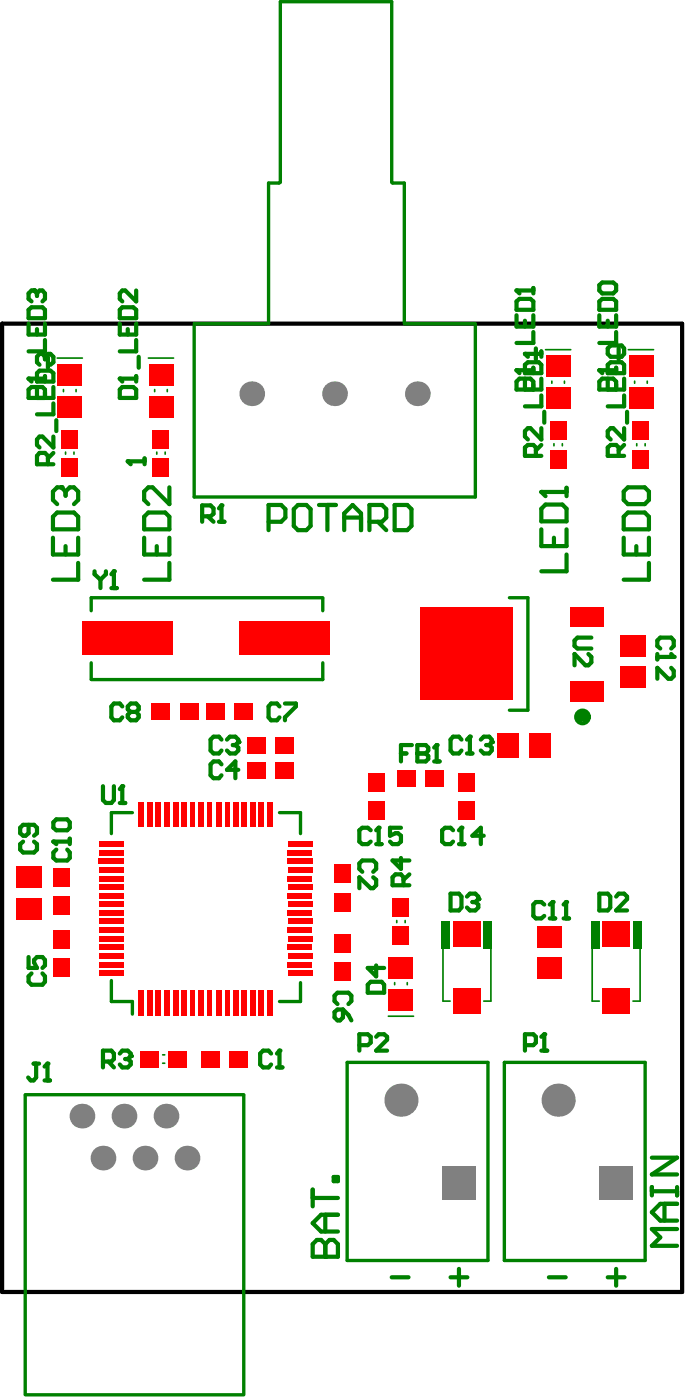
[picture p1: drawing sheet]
<svg xmlns="http://www.w3.org/2000/svg" width="138mm" height="282mm" viewBox="0 0 138 282" stroke-linecap="round" stroke-linejoin="round" font-family="sans-serif">
<path d="M.4 65.2h136.8v194.9h-136.8z" fill="none" stroke="#000" stroke-width=".85"/>
<g fill="#008000">
<path d="M88.8 185.5h1.7v5.5h-1.7z"/>
<path d="M118.8 185.5h1.7v5.5h-1.7z"/>
<path d="M127.3 185.5h1.7v5.5h-1.7z"/>
<path d="M97.3 185.5h1.7v5.5h-1.7z"/>
</g>
<g fill="none" stroke="#008000" stroke-width=".34">
<path d="M11.5 72.1h5.1M12.8 78.4v.5M15.3 78.4v.5M29.8 72.1h5.1M31.1 78.4v.5M33.6 78.4v.5M109.7 70.4h5.1M111 76.7v.5M113.5 76.7v.5M126.3 70.4h5.1M127.6 76.7v.5M130.1 76.7v.5"/>
<path d="M13.2 91v.4M14.9 91v.4M31.5 91v.4M33.2 91v.4M111.4 89.3v.5M113.1 89.3v.5M128 89.3v.5M129.7 89.3v.5M79.4 197.8v.5M79.8 185.3v.5M81.5 185.3v.5M81.9 197.8v.5"/>
<path d="M89.1 186.3v15.3h1.4M98.7 185.9v15.7h-1.4M119.1 186.3v15.3h1.4M128.7 185.9v15.7h-1.4M32.7 212.4h.4M32.7 214.1h.4M78.1 204.6h5.1"/>
</g>
<g fill="none" stroke="#008000" stroke-width=".68">
<path d="M54 65.2v-28.3h2.1l.3-.2v-36.4h22.4v36.4l.1 .2h2.4v28.3M81.3 64.9l.2 .3h14.1v34.9h-56.6v-34.9h14.7M18.3 133.4v3.3M64.9 120.3h-46.6v2.7M64.9 120.4v2.6M64.9 133.4v3.4h-46.6M102.4 120.3h3.7v22.7h-3.7M26.6 163.6h-4.2v4.2M56.2 163.6h4.2v4.2M22.4 197.4v4.2h4.2v2.6M60.4 197.8v3.8h-4.2M69.8 213.9h28.3v39.9h-28.3z"/>
<path d="M101.4 213.9h28.3v39.9h-28.3zM5.1 220.5v60.2M5.1 220.4h43.9M49 220.5v60.2M5.1 280.8h43.9"/>
</g>
<path d="M115.9 143.5h2.5v1.7h-2.5z" fill-rule="evenodd" fill="#008000"/>
<path d="M25.7 92.9h3.4M29.1 92.3v1.2" fill="none" stroke="#008000" stroke-width=".85"/>
<circle cx="25.7" cy="92.9" r=".42" fill="#008000"/>
<path d="M25.7 92.9l.6 .6M54.5 212.1l-.5-.6h-1.1l-.6 .6v2.2l.6 .6h1.1l.5-.6M55.7 214.9h1.1M56.2 211.5v3.4" fill="none" stroke="#008000" stroke-width=".85"/>
<circle cx="56.2" cy="211.5" r=".42" fill="#008000"/>
<path d="M5.7 78.4l.6-.5h2.2l.5 .5v1.7h-3.3zM5.7 76.2h3.3M9 75.7v1.1M5.7 192.7v2.2h1.7l-.6-1.1v-.5l.6-.6h1.1l.5 .6v1.1l-.5 .5M6.3 196l-.6 .6v1.1l.6 .6h2.2l.5-.6v-1.1l-.5-.6M73.9 198.3l.6-.6h2.2l.5 .6v1.6h-3.3zM75.6 194.4v2.2l-1.7-1.7h3.3M56.2 211.5l-.5 .6" fill="none" stroke="#008000" stroke-width=".85"/>
<circle cx="5.7" cy="76.2" r=".42" fill="#008000"/>
<path d="M6.8 58.5h-.5l-.6 .6v1.1l.6 .5M5.7 76.2l.6 .6M5.7 62.4l.6-.5h2.2l.5 .5v1.7h-3.3zM5.7 65.2v2.2h3.3v-2.2M7.4 66.3v1.1M9 68.5v2.2h-3.3M9.6 71.8v2.2" fill="none" stroke="#008000" stroke-width=".85"/>
<circle cx="6.8" cy="58.5" r=".42" fill="#008000"/>
<path d="M6.8 58.5l.6 .6M7.4 59.1v.5M7.4 59.1l.5-.6h.6l.5 .6v1.1l-.5 .5M120.5 76.8l.6-.6h2.2l.6 .6v1.6h-3.4zM120.5 74.5h3.4M123.9 74v1.1M72.8 175.5l-.5-.6v-1.1l.5-.6h2.2l.6 .6v1.1l-.6 .6M75 176.6l.6 .5v1.1l-.6 .6h-.5l-2.2-2.2v2.2" fill="none" stroke="#008000" stroke-width=".85"/>
<circle cx="120.5" cy="74.5" r=".42" fill="#008000"/>
<path d="M120.5 57.4l.6-.5h2.2l.6 .5v1.1l-.6 .6h-2.2l-.6-.6zM120.5 74.5l.6 .6M120.5 60.7l.6-.5h2.2l.6 .5v1.7h-3.4zM120.5 63.5v2.3h3.4v-2.3M122.2 64.6v1.2M123.9 66.9v2.1h-3.4M124.4 70.1v2.2M20.7 213.7h1.7l.5-.5v-1.1l-.5-.6h-1.7v3.4M21.8 213.7l1.1 1.2M24.1 212.1l.5-.6h1.1l.6 .6v.5" fill="none" stroke="#008000" stroke-width=".85"/>
<circle cx="26.3" cy="212.6" r=".42" fill="#008000"/>
<path d="M6.8 214.1h1.1M7.3 214.1v2.8l-.5 .6h-.6l-.5-.6M9 217.5h1.1M9.5 214.1v3.4M25.2 213.2h.5M25.7 213.2l.6 .5v.6l-.6 .6h-1.1l-.5-.6M26.3 212.6l-.6 .6" fill="none" stroke="#008000" stroke-width=".85"/>
<circle cx="9.5" cy="214.1" r=".42" fill="#008000"/>
<path d="M20.7 158.3v2.8l.6 .6h1.1l.5-.6v-2.8M24.6 158.3v3.4M24.1 161.7h1.1M9.5 214.1l-.5 .6" fill="none" stroke="#008000" stroke-width=".85"/>
<circle cx="24.6" cy="158.3" r=".42" fill="#008000"/>
<path d="M24.6 158.3l-.5 .6M4.6 169.4l-.5 .6v1.1l.5 .5h2.2l.6-.5v-1.1l-.6-.6M5.7 166.1v1.7l-.5 .5h-.6l-.5-.5v-1.1l.5-.6h2.2l.6 .6v1.1l-.6 .5M10.7 169.4h3.3M11.3 171.1l-.6 .5v1.1l.6 .5h2.2l.5-.5v-1.1l-.5-.5M14 168.9v1.1" fill="none" stroke="#008000" stroke-width=".85"/>
<circle cx="10.7" cy="169.4" r=".42" fill="#008000"/>
<path d="M19 115v.6l1.2 1.1M20.2 116.7v1.7M21.3 115v.6l-1.1 1.1M22.4 118.4h1.1M22.9 115v3.4M10.7 169.4l.6 .6M11.3 165h2.2l.5 .6v1.1l-.5 .5h-2.2l-.6-.5v-1.1z" fill="none" stroke="#008000" stroke-width=".85"/>
<circle cx="22.9" cy="115" r=".42" fill="#008000"/>
<path d="M22.9 115l-.5 .6M40.6 104h1.7l.6-.6v-1.1l-.6-.5h-1.7v3.3M41.7 104l1.2 1.1M44 105.1h1.1M44.5 101.8v3.3M44.5 153.9l-.5-.6h-1.1l-.6 .6v2.2l.6 .6h1.1l.5-.6M47.9 155h-2.3l1.7-1.7v3.4" fill="none" stroke="#008000" stroke-width=".85"/>
<circle cx="44.5" cy="101.8" r=".42" fill="#008000"/>
<path d="M44.5 101.8l-.5 .5M62.9 253h5v-2.5l-.8-.9h-.8l-.9 .9v2.5" fill="none" stroke="#008000" stroke-width=".85"/>
<circle cx="65.4" cy="253" r=".42" fill="#008000"/>
<path d="M74.5 167.2l-.6-.5h-1.1l-.5 .5v2.2l.5 .6h1.1l.6-.6M75.6 170h1.1M76.1 166.7v3.3M72.3 210.4h1.6l.6-.5v-1.2l-.6-.5h-1.6v3.3M75.6 208.7l.5-.5h1.1l.6 .5v.6l-2.2 2.2h2.2M62.9 239.5v3.4M67.1 237h.8v.8h-.8zM62.9 253v-2.5l.8-.9h.9l.8 .9v2.5M62.9 241.2h5M65.4 244.6v3.4M67.9 244.6h-3.3l-1.7 1.7 1.7 1.7h3.3" fill="none" stroke="#008000" stroke-width=".85"/>
<circle cx="76.1" cy="166.7" r=".42" fill="#008000"/>
<path d="M76.1 166.7l-.5 .5M80.6 166.7h-2.2v1.6l1.1-.5h.5l.6 .5v1.1l-.6 .6h-1.1l-.5-.6M90.6 179.9h1.7l.5 .6v2.2l-.5 .6h-1.7zM93.9 180.5l.6-.6h1.1l.6 .6v.5M90.6 257.2h3.4M92.3 255.5v3.4" fill="none" stroke="#008000" stroke-width=".85"/>
<circle cx="96.2" cy="181" r=".42" fill="#008000"/>
<path d="M91.1 167.2l-.5-.5h-1.1l-.6 .5v2.2l.6 .6h1.1l.5-.6M92.3 170h1.1M92.8 166.7v3.3M95 181.6h.6M95.6 181.6l.6 .5v.6l-.6 .6h-1.1l-.6-.6M96.2 181l-.6 .6" fill="none" stroke="#008000" stroke-width=".85"/>
<circle cx="92.8" cy="166.7" r=".42" fill="#008000"/>
<g fill="none" stroke="#008000" stroke-width=".85">
<path d="M7.4 77.9v2.2h3.3v-2.2M7.9 74.6h2.2l.6 .5v1.7h-3.3v-1.7zM8.5 71.2h-.6l-.5 .6v1.1l.5 .5M9 79v1.1M9.6 93.5v-1.7l-.6-.6h-1.1l-.5 .6v1.7h3.3M10.7 87.9v2.2l-2.2-2.2h-.6l-.5 .6v1.1l.5 .5M10.7 91.2l-1.1 1.1M10.7 81.2v2.2h-3.3M11.3 84.6v2.2M118.3 131.7l.6 .6v1.1l-.6 .6h-.6l-2.2-2.3v2.3M118.9 128.4h-2.8l-.6 .6v1.1l.6 .5h2.8M92.8 166.7l-.5 .5"/>
<path d="M97.3 168.3h-2.3l1.7-1.6v3.3M120.5 179.9h1.7l.5 .6v2.2l-.5 .6h-1.7zM123.9 180.5l.5-.6h1.1l.6 .6v.5l-2.2 2.3h2.2M110.4 257.2h3.3M122.2 257.2h3.4M123.9 255.5v3.4"/>
</g>
<circle cx="8.5" cy="71.2" r=".42" fill="#008000"/>
<path d="M8.5 71.2l.5 .6M9 71.8v.5M9 71.8l.6-.6h.5l.6 .6v1.1l-.6 .5M44.5 148.9l-.5-.6h-1.1l-.6 .6v2.2l.6 .6h1.1l.5-.6M45.6 148.9l.6-.6h1.1l.6 .6v.5" fill="none" stroke="#008000" stroke-width=".85"/>
<circle cx="47.9" cy="149.4" r=".42" fill="#008000"/>
<path d="M46.8 150h.5M47.3 150l.6 .5v.6l-.6 .6h-1.1l-.6-.6M47.9 149.4l-.6 .6M92.8 148.9l-.5-.6h-1.2l-.5 .6v2.2l.5 .6h1.2l.5-.6M93.9 151.7h1.1M94.5 148.3v3.4M67.3 203.8l.6-.6h1.1v1.7l-.6 .5h-.5l-.6-.5zM67.9 202.1l-.6-.5v-1.1l.6-.6h2.2l.5 .6v1.1l-.5 .5M69 203.2l1.1 1.1 .5 1.1" fill="none" stroke="#008000" stroke-width=".85"/>
<circle cx="94.5" cy="148.3" r=".42" fill="#008000"/>
<path d="M94.5 148.3l-.6 .6M96.7 148.9l.6-.6h1.1l.5 .6v.5" fill="none" stroke="#008000" stroke-width=".85"/>
<circle cx="98.9" cy="149.4" r=".42" fill="#008000"/>
<g fill="none" stroke="#008000" stroke-width=".85">
<path d="M122.2 70.1l.6-.5h2.2l.5 .5v1.1l-.5 .6h-2.2l-.6-.6zM122.2 73.4l.6-.5h2.2l.5 .5v1.7h-3.3zM122.2 76.2v2.2h3.3v-2.2M123.9 77.3v1.1M125.5 79.6v2.2h-3.3M12.3 98.1h-.8l-.9 .9v1.7l.9 .8M124.4 91.8v-1.7l-.5-.5h-1.1l-.6 .5v1.7h3.3M125.5 86.2v2.3l-2.2-2.3h-.5l-.6 .6v1.1l.6 .6M125.5 89.6l-1.1 1.1M126.1 82.9v2.2M10.6 104l.9-.8h3.4l.8 .8v2.6h-5.1zM10.6 108.3v3.3h5.1v-3.3"/>
<path d="M13.2 110v1.6M15.7 113.3v3.4h-5.1M97.8 150h.6M98.4 150l.5 .5v.6l-.5 .6h-1.1l-.6-.6M98.9 149.4l-.5 .6"/>
</g>
<circle cx="12.3" cy="98.1" r=".42" fill="#008000"/>
<g fill="none" stroke="#008000" stroke-width=".85">
<path d="M12.3 98.1l.9 .9M13.2 99v.8M13.2 99l.8-.9h.9l.8 .9v1.7l-.8 .8M34.1 98.1v3.4l-3.4-3.4h-.9l-.8 .9v1.7l.8 .8M126.3 98.1h3.3l.9 .9v1.7l-.9 .8h-3.3l-.9-.8v-1.7zM29 104l.8-.8h3.4l.9 .8v2.6h-5.1zM29 108.3v3.3h5.1v-3.3M31.5 110v1.6M34.1 113.3v3.4h-5.1M125.4 108.3v3.3h5.1v-3.3M125.4 104l.9-.8h3.3l.9 .8v2.6h-5.1zM127.9 110v1.6"/>
<path d="M130.5 113.3v3.4h-5.1M80.6 151.7h1.1M82.8 150h-2.2v3.3M83.9 150v3.3h1.7l.5-.5v-.6l-.5-.5h-1.7"/>
</g>
<circle cx="83.9" cy="151.7" r=".42" fill="#008000"/>
<path d="M83.9 150h1.7l.5 .5v.6l-.5 .6h-1.7M87.3 153.3h1.1M87.8 150v3.3" fill="none" stroke="#008000" stroke-width=".85"/>
<circle cx="87.8" cy="150" r=".42" fill="#008000"/>
<path d="M24.6 142.2l-.5-.6h-1.2l-.5 .6v2.2l.5 .6h1.2l.5-.6M26.3 143.3l-.6-.5v-.6l.6-.6h1.1l.5 .6v.6l-.5 .5M26.3 143.3l-.6 .6v.5l.6 .6h1.1l.5-.6v-.5l-.5-.6M26.3 143.3h1.1M87.8 150l-.5 .5M105.6 210.4h1.6l.5-.5v-1.2l-.5-.5h-1.6v3.3M108.8 211.5h1.2M109.4 208.2v3.3M78.8 257.2h3.3" fill="none" stroke="#008000" stroke-width=".85"/>
<circle cx="109.4" cy="208.2" r=".42" fill="#008000"/>
<path d="M109.4 182.1l-.6-.5h-1.1l-.5 .5v2.3l.5 .5h1.1l.6-.5M110.5 184.9h1.1M111.1 181.6v3.3M109.4 208.2l-.6 .5" fill="none" stroke="#008000" stroke-width=".85"/>
<circle cx="111.1" cy="181.6" r=".42" fill="#008000"/>
<path d="M111.1 181.6l-.6 .5M113.3 184.9h1.1M113.8 181.6v3.3" fill="none" stroke="#008000" stroke-width=".85"/>
<circle cx="113.8" cy="181.6" r=".42" fill="#008000"/>
<path d="M132.2 131.7v1.1M132.2 132.3h3.3M132.8 130.6l-.6-.5v-1.1l.6-.6h2.2l.5 .6v1.1l-.5 .5M113.8 181.6l-.5 .5" fill="none" stroke="#008000" stroke-width=".85"/>
<circle cx="135.5" cy="132.3" r=".42" fill="#008000"/>
<g fill="none" stroke="#008000" stroke-width=".85">
<path d="M24.1 76.2h3.3M24.6 77.9h2.2l.6 .5v1.7h-3.3v-1.7zM27.4 75.7v1.1M54 105.1h2.5l.9-.9v-1.7l-.9-.8h-2.5v5M59.9 101.7h1.7l.9 .8v3.4l-.9 .8h-1.7l-.8-.8v-3.4zM64.1 101.7h3.4M65.8 101.7v5M69.2 106.7v-3.3l1.7-1.7 1.7 1.7v3.3M69.2 104.2h3.4M74.3 105.1h2.5l.9-.9v-1.7l-.9-.8h-2.5v5M76 105.1l1.7 1.6M79.4 101.7h2.5l.8 .8v3.4l-.8 .8h-2.5z"/>
<path d="M135 131.7l.5 .6M135 134.5l.5 .6v1l-.5 .6h-.6l-2.2-2.2v2.2M56.2 142.2l-.5-.6h-1.2l-.5 .6v2.2l.5 .6h1.2l.5-.6M57.3 141.6h2.2v.6l-2.2 2.2v.6"/>
</g>
<circle cx="24.1" cy="76.2" r=".42" fill="#008000"/>
<g fill="none" stroke="#008000" stroke-width=".85">
<path d="M27.4 58.5v2.2l-2.2-2.2h-.6l-.5 .6v1.1l.5 .5M24.1 76.2l.5 .6M24.1 65.2v2.2h3.3v-2.2M24.6 61.9h2.2l.6 .5v1.7h-3.3v-1.7zM25.7 66.3v1.1M27.4 68.5v2.2h-3.3M27.9 71.8v2.2M105.6 73.4l.5-.5h2.2l.5 .5v1.7h-3.2zM105.6 76.2v2.2h3.2v-2.2M105.6 71.2h3.2M107.2 77.3v1.1M108.8 70.7v1.1"/>
<path d="M108.8 79.6v2.2h-3.2M107.7 91.8v-1.7l-.5-.5h-1.1l-.5 .5v1.7h3.2M108.8 86.2v2.3l-2.1-2.3h-.6l-.5 .6v1.1l.5 .6M108.8 89.6l-1.1 1.1M109.4 82.9v2.2M80.6 172.7v2.2l-1.7-1.7h3.4M81.1 178.2v-1.6l-.5-.6h-1.1l-.6 .6v1.6h3.4M82.3 176l-1.2 1.1M131.1 239v1.7M131.1 239.8h5M131.1 233.1h5l-5 3.4h5M136.1 239v1.7"/>
<path d="M133.6 242.4v3.4M136.1 247.4h-5l1.7 1.7-1.7 1.7h5M136.1 242.4h-3.3l-1.7 1.7 1.7 1.7h3.3"/>
</g>
<circle cx="105.6" cy="71.2" r=".42" fill="#008000"/>
<path d="M103.9 76.8l.6-.6h2.2l.5 .6v1.6h-3.3zM103.9 74.5h3.3M105.6 71.2l.5 .6M107.2 74v1.1" fill="none" stroke="#008000" stroke-width=".85"/>
<circle cx="103.9" cy="74.5" r=".42" fill="#008000"/>
<path d="M103.9 58.5h3.3M107.2 58v1.1M103.9 74.5l.6 .6M103.9 60.7l.6-.5h2.2l.5 .5v1.7h-3.3zM103.9 63.5v2.3h3.3v-2.3M105.6 64.6v1.2M107.2 66.9v2.1h-3.3M107.7 70.1v2.2" fill="none" stroke="#008000" stroke-width=".85"/>
<circle cx="103.9" cy="58.5" r=".42" fill="#008000"/>
<path d="M103.9 58.5l.6 .6M108.8 99.1h5.1M113.9 98.2v1.7M108.8 102.4l.9-.8h3.4l.8 .8v2.6h-5.1zM108.8 106.6v3.4h5.1v-3.4M111.4 108.3v1.7M113.9 111.6v3.4h-5.1" fill="none" stroke="#008000" stroke-width=".85"/>
<circle cx="108.8" cy="99.1" r=".42" fill="#008000"/>
<g fill="none" stroke="#008000" stroke-width=".85">
<path d="M108.8 99.1l.9 .8"/>
<circle cx="117.1" cy="144.3" r="1.27"/>
</g>
<g fill="#808080">
<circle cx="20.7" cy="233.2" r="2.49"/>
<circle cx="37.6" cy="233.2" r="2.49"/>
<circle cx="16.5" cy="224.7" r="2.49"/>
<circle cx="33.4" cy="224.7" r="2.49"/>
<circle cx="50.6" cy="79.3" r="2.49"/>
<circle cx="67.3" cy="79.3" r="2.49"/>
<circle cx="29.2" cy="233.2" r="2.49"/>
<circle cx="24.9" cy="224.7" r="2.49"/>
<circle cx="112.2" cy="221.5" r="3.3"/>
<circle cx="80.6" cy="221.5" r="3.3"/>
<circle cx="83.9" cy="79.3" r="2.49"/>
</g>
<g fill="#808080">
<path d="M89 234.9h6.7v6.6h-6.7z" fill-rule="evenodd"/>
<path d="M120.6 234.9h6.7v6.6h-6.7z" fill-rule="evenodd"/>
</g>
<g fill="#f00">
<path d="M46.1 211.5h3.8v3.4h-3.8z" fill-rule="evenodd"/>
<path d="M74 155.8h3.3v3.6h-3.3z" fill-rule="evenodd"/>
<path d="M92.2 155.8h3.3v3.6h-3.3z" fill-rule="evenodd"/>
<path d="M12.4 92.3h3.3v3.6h-3.3z" fill-rule="evenodd"/>
<path d="M12.4 86.6h3.3v3.7h-3.3z" fill-rule="evenodd"/>
<path d="M11.5 79.7h5v4.3h-5z" fill-rule="evenodd"/>
<path d="M11.5 73.3h5v4.4h-5z" fill-rule="evenodd"/>
<path d="M27.9 199.4h1v5h-1z" fill-rule="evenodd"/>
<path d="M27.9 161.5h1v5h-1z" fill-rule="evenodd"/>
<path d="M31.4 199.4h1v5h-1z" fill-rule="evenodd"/>
<path d="M33 199.4h1.1v5h-1.1z" fill-rule="evenodd"/>
<path d="M34.8 199.4h1v5h-1z" fill-rule="evenodd"/>
<path d="M34.8 161.5h1v5h-1z" fill-rule="evenodd"/>
<path d="M33 161.5h1.1v5h-1.1z" fill-rule="evenodd"/>
<path d="M31.4 161.5h1v5h-1z" fill-rule="evenodd"/>
<path d="M41.7 199.4h1v5h-1z" fill-rule="evenodd"/>
<path d="M38.3 199.4h.9v5h-.9z" fill-rule="evenodd"/>
<path d="M40 199.4h1v5h-1z" fill-rule="evenodd"/>
<path d="M40 161.5h1v5h-1z" fill-rule="evenodd"/>
<path d="M38.3 161.5h.9v5h-.9z" fill-rule="evenodd"/>
<path d="M41.7 161.5h1v5h-1z" fill-rule="evenodd"/>
<path d="M48.6 199.4h1v5h-1z" fill-rule="evenodd"/>
<path d="M45.2 199.4h.9v5h-.9z" fill-rule="evenodd"/>
<path d="M46.9 199.4h1v5h-1z" fill-rule="evenodd"/>
<path d="M46.9 161.5h1v5h-1z" fill-rule="evenodd"/>
<path d="M45.2 161.5h.9v5h-.9z" fill-rule="evenodd"/>
<path d="M48.6 161.5h1v5h-1z" fill-rule="evenodd"/>
<path d="M53.8 199.4h1v5h-1z" fill-rule="evenodd"/>
<path d="M52.1 199.4h1v5h-1z" fill-rule="evenodd"/>
<path d="M52.1 161.5h1v5h-1z" fill-rule="evenodd"/>
<path d="M53.8 161.5h1v5h-1z" fill-rule="evenodd"/>
<path d="M67.3 179.8h3.3v3.7h-3.3z" fill-rule="evenodd"/>
<path d="M67.3 188.1h3.3v3.7h-3.3z" fill-rule="evenodd"/>
<path d="M67.3 193.8h3.3v3.6h-3.3z" fill-rule="evenodd"/>
<path d="M67.3 174.1h3.3v3.7h-3.3z" fill-rule="evenodd"/>
<path d="M74 161.4h3.3v3.7h-3.3z" fill-rule="evenodd"/>
<path d="M78.9 180.9h3.4v3.6h-3.4z" fill-rule="evenodd"/>
<path d="M78.9 186.5h3.4v3.6h-3.4z" fill-rule="evenodd"/>
<path d="M79.9 155h3.6v3.3h-3.6z" fill-rule="evenodd"/>
<path d="M85.5 155h3.7v3.3h-3.7z" fill-rule="evenodd"/>
<path d="M92.2 161.4h3.3v3.7h-3.3z" fill-rule="evenodd"/>
<path d="M127.2 90.6h3.3v3.6h-3.3z" fill-rule="evenodd"/>
<path d="M127.2 84.9h3.3v3.7h-3.3z" fill-rule="evenodd"/>
<path d="M126.4 77.9h5v4.4h-5z" fill-rule="evenodd"/>
<path d="M126.4 71.6h5v4.3h-5z" fill-rule="evenodd"/>
<path d="M100.1 147.6h4.3v4.9h-4.3z" fill-rule="evenodd"/>
<path d="M106.4 147.6h4.3v4.9h-4.3z" fill-rule="evenodd"/>
<path d="M19.9 193.7h4.9v1h-4.9z" fill-rule="evenodd"/>
<path d="M19.9 190.2h4.9v1h-4.9z" fill-rule="evenodd"/>
<path d="M19.9 191.9h5v1h-5z" fill-rule="evenodd"/>
<path d="M19.9 185h5v1h-5z" fill-rule="evenodd"/>
<path d="M19.9 183.3h4.9v1h-4.9z" fill-rule="evenodd"/>
<path d="M19.9 186.8h4.9v1h-4.9z" fill-rule="evenodd"/>
<path d="M19.9 178.1h5v1h-5z" fill-rule="evenodd"/>
<path d="M19.9 179.8h4.9v1.1h-4.9z" fill-rule="evenodd"/>
<path d="M19.9 176.4h4.9v1h-4.9z" fill-rule="evenodd"/>
<path d="M19.9 172.9h5v1h-5z" fill-rule="evenodd"/>
<path d="M19.9 169.4h5v1.1h-5z" fill-rule="evenodd"/>
<path d="M19.9 171.2h4.9v1h-4.9z" fill-rule="evenodd"/>
<path d="M28.1 211.6h3.8v3.3h-3.8z" fill-rule="evenodd"/>
<path d="M33.8 211.6h3.7v3.3h-3.7z" fill-rule="evenodd"/>
<path d="M40.5 211.5h3.7v3.4h-3.7z" fill-rule="evenodd"/>
<path d="M57.8 190.2h5v1h-5z" fill-rule="evenodd"/>
<path d="M57.9 191.9h5v1h-5z" fill-rule="evenodd"/>
<path d="M57.8 193.7h5v1h-5z" fill-rule="evenodd"/>
<path d="M57.9 185h5v1h-5z" fill-rule="evenodd"/>
<path d="M57.8 186.8h5v1h-5z" fill-rule="evenodd"/>
<path d="M57.8 183.3h5v1h-5z" fill-rule="evenodd"/>
<path d="M57.8 176.4h5v1h-5z" fill-rule="evenodd"/>
<path d="M57.9 178.1h5v1h-5z" fill-rule="evenodd"/>
<path d="M57.8 179.8h5v1.1h-5z" fill-rule="evenodd"/>
<path d="M57.8 172.9h5.1v1h-5.1z" fill-rule="evenodd"/>
<path d="M57.9 169.4h5v1.1h-5z" fill-rule="evenodd"/>
<path d="M57.8 171.2h5v1h-5z" fill-rule="evenodd"/>
<path d="M114.6 137.2h6.7v4h-6.7z" fill-rule="evenodd"/>
<path d="M114.6 122.3h6.7v4h-6.7z" fill-rule="evenodd"/>
<path d="M19.9 188.5h5v1h-5z" fill-rule="evenodd"/>
<path d="M19.9 181.5h5v1h-5z" fill-rule="evenodd"/>
<path d="M19.9 195.4h5v1h-5z" fill-rule="evenodd"/>
<path d="M3.2 180.8h5.1v4.3h-5.1z" fill-rule="evenodd"/>
<path d="M10.8 193h3.3v3.7h-3.3z" fill-rule="evenodd"/>
<path d="M10.8 187.4h3.3v3.6h-3.3z" fill-rule="evenodd"/>
<path d="M10.7 180.4h3.3v3.7h-3.3z" fill-rule="evenodd"/>
<path d="M19.9 174.6h5v1h-5z" fill-rule="evenodd"/>
<path d="M10.7 174.8h3.3v3.6h-3.3z" fill-rule="evenodd"/>
<path d="M36.5 199.4h1v5h-1z" fill-rule="evenodd"/>
<path d="M50.4 199.4h1v5h-1z" fill-rule="evenodd"/>
<path d="M43.4 199.4h1.1v5h-1.1z" fill-rule="evenodd"/>
<path d="M29.6 199.4h1v5h-1z" fill-rule="evenodd"/>
<path d="M29.6 161.5h1v5h-1z" fill-rule="evenodd"/>
<path d="M43.4 161.5h1.1v5h-1.1z" fill-rule="evenodd"/>
<path d="M50.4 161.5h1v5h-1z" fill-rule="evenodd"/>
<path d="M36.5 161.5h1v5h-1z" fill-rule="evenodd"/>
<path d="M49.8 153.4h3.7v3.3h-3.7z" fill-rule="evenodd"/>
<path d="M47.2 141.6h3.7v3.3h-3.7z" fill-rule="evenodd"/>
<path d="M41.5 141.6h3.7v3.4h-3.7z" fill-rule="evenodd"/>
<path d="M30.5 141.6h3.7v3.4h-3.7z" fill-rule="evenodd"/>
<path d="M36.2 141.6h3.7v3.4h-3.7z" fill-rule="evenodd"/>
<path d="M30.7 92.3h3.4v3.6h-3.4z" fill-rule="evenodd"/>
<path d="M30.7 86.6h3.4v3.7h-3.4z" fill-rule="evenodd"/>
<path d="M29.9 79.7h5v4.3h-5z" fill-rule="evenodd"/>
<path d="M29.9 73.3h5v4.4h-5z" fill-rule="evenodd"/>
<path d="M57.9 195.4h5v1h-5z" fill-rule="evenodd"/>
<path d="M57.9 188.5h5v1h-5z" fill-rule="evenodd"/>
<path d="M57.9 181.5h5v1h-5z" fill-rule="evenodd"/>
<path d="M57.9 174.6h5v1h-5z" fill-rule="evenodd"/>
<path d="M55.4 153.4h3.8v3.3h-3.8z" fill-rule="evenodd"/>
<path d="M91.1 185.5h5.6v5.1h-5.6z" fill-rule="evenodd"/>
<path d="M91.1 199h5.6v5.1h-5.6z" fill-rule="evenodd"/>
<path d="M121.1 185.5h5.6v5.1h-5.6z" fill-rule="evenodd"/>
<path d="M121.1 199h5.6v5.1h-5.6z" fill-rule="evenodd"/>
<path d="M124.7 127.9h5v4.3h-5z" fill-rule="evenodd"/>
<path d="M124.7 134.2h5v4.3h-5z" fill-rule="evenodd"/>
<path d="M110.5 90.6h3.4v3.6h-3.4z" fill-rule="evenodd"/>
<path d="M110.5 84.9h3.4v3.7h-3.4z" fill-rule="evenodd"/>
<path d="M109.8 77.9h5v4.4h-5z" fill-rule="evenodd"/>
<path d="M109.8 71.6h5v4.3h-5z" fill-rule="evenodd"/>
<path d="M3.2 174.4h5.1v4.3h-5.1z" fill-rule="evenodd"/>
<path d="M49.8 148.4h3.7v3.3h-3.7z" fill-rule="evenodd"/>
<path d="M55.4 148.4h3.8v3.3h-3.8z" fill-rule="evenodd"/>
<path d="M84.5 122.3h18.7v18.7h-18.7z" fill-rule="evenodd"/>
<path d="M108 192.7h5v4.3h-5z" fill-rule="evenodd"/>
<path d="M108 186.5h5v4.3h-5z" fill-rule="evenodd"/>
<path d="M78.1 192.8h5v4.3h-5z" fill-rule="evenodd"/>
<path d="M78.1 199.1h5v4.3h-5z" fill-rule="evenodd"/>
<path d="M16.6 125.1h18.2v6.7h-18.2z" fill-rule="evenodd"/>
<path d="M48.2 125.1h18.2v6.7h-18.2z" fill-rule="evenodd"/>
</g>
</svg>
